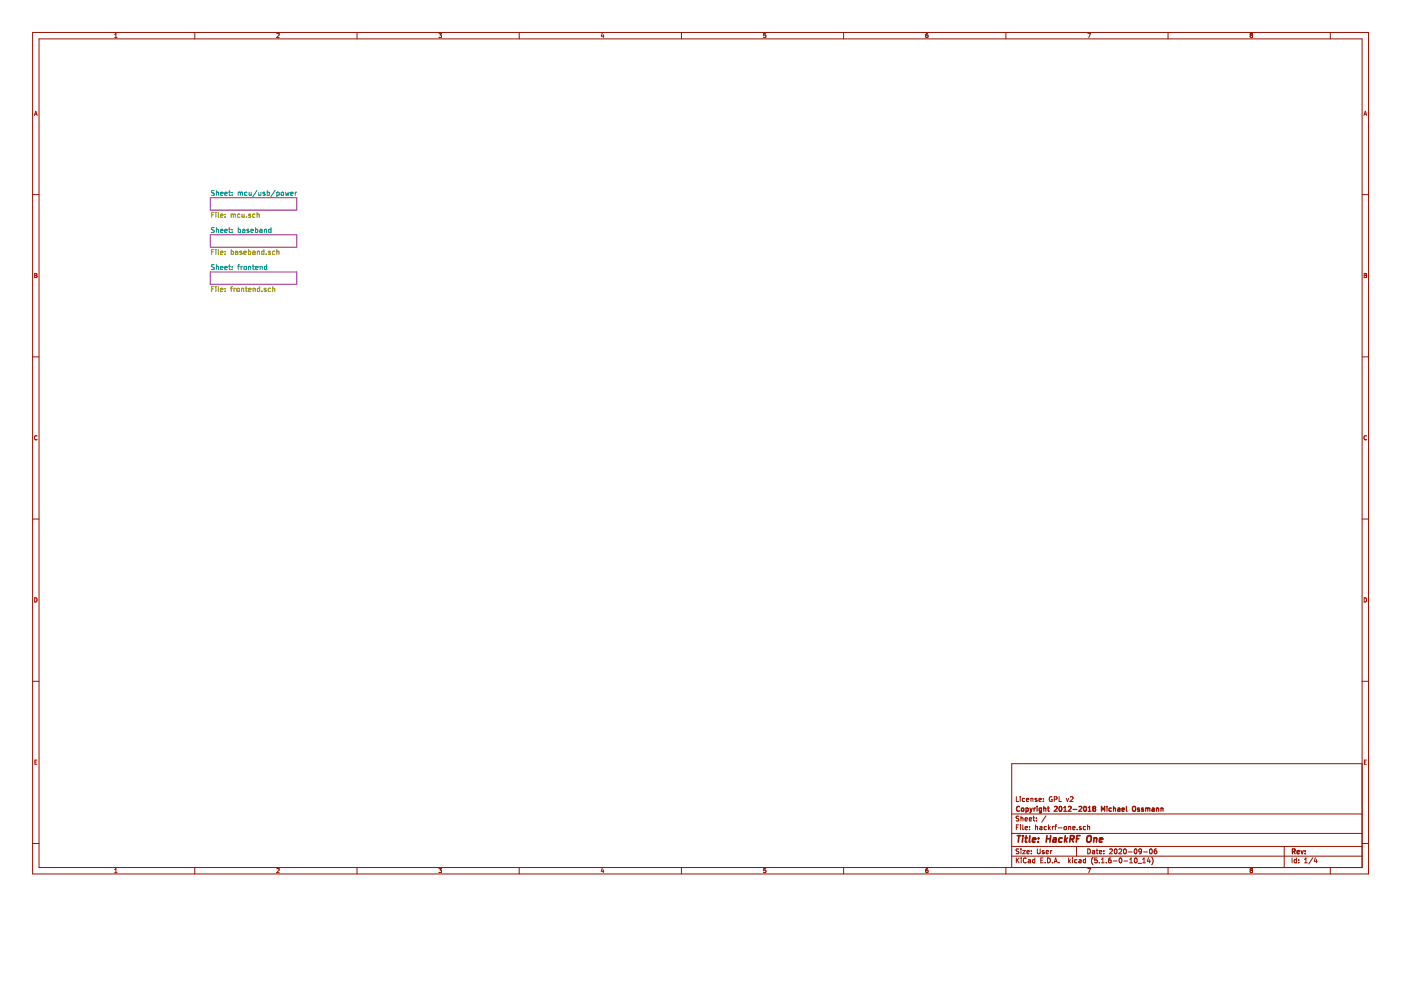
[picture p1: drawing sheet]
<svg xmlns="http://www.w3.org/2000/svg" width="297mm" height="210mm" viewBox="0 0 297 210" stroke-linecap="round" stroke-linejoin="round" font-family="sans-serif">
<path d="M0 0h297v209.9h-297z" fill-rule="evenodd" fill="#fff" stroke="#fff" stroke-width=".21"/>
<g fill="none" stroke="#981200" stroke-width=".21">
<path d="M6.9 6.9h283.3v178.4h-283.3zM8.3 8.2h280.5v175.7h-280.5zM24.3 8h.5M24.3 7.3l.3-.2v.9M41.3 6.9v1.3M58.7 7.1h.3l.2 .2-.5 .7h.5M75.7 6.9v1.3M93.1 7.1h.5l-.3 .3 .3 .1v.4M93.1 7.9h.1M93.1 7.9h.4M93.6 7.9h-.1M110.1 6.9v1.3"/>
<path d="M127.7 7l-.2 .7h.5M127.9 7.4v.6M144.5 6.9v1.3M162.4 7.1h-.5v.4l.4-.1 .1 .5h-.5M178.9 6.9v1.3M196.3 7.6l.1-.2 .4 .2-.1 .3h-.3M196.3 7.9h.1M196.7 7.1l-.4 .2v.6M213.3 6.9v1.3M230.6 7.1h.6l-.4 .9M247.6 6.9v1.3M265.2 7.4l-.2 .4 .2 .2 .3-.1"/>
<path d="M265.2 7.4l-.2-.1 .2-.2h.3l-.1 .3M265.2 7.4h.2M265.4 7.4l.1 .5M265.5 7.9h.1M282 6.9v1.3M7.3 24.5l.3-.9 .3 .9M7.4 24.2h.4M289.2 24.5l.3-.9 .3 .9M289.2 24.2h.5M6.9 41.3h1.4M7.3 58l.5 .1-.2 .3 .3 .2-.2 .3h-.4zM7.3 58.4h.3"/>
<path d="M288.8 41.3h1.4M289.2 58l.5 .1-.2 .3 .2 .2-.1 .3h-.4zM289.2 58.4h.3M6.9 75.7h1.4M288.8 75.7h1.4M7.9 93.2h-.1M7.9 92.4a.41 .41 0 0 0-.6 .4 .41 .41 0 0 0 .5 .4M289.7 92.4a.41 .41 0 0 0-.5 .4 .41 .41 0 0 0 .5 .4M289.7 93.2h.1M6.9 110.1h1.4M288.8 110.1h1.4M7.3 126.8a.45 .45 0 0 1 .6 .4 .45 .45 0 0 1-.6 .4z"/>
<path d="M289.2 126.8a.45 .45 0 0 1 .5 .4 .45 .45 0 0 1-.5 .4zM6.9 144.5h1.4M288.8 144.5h1.4M6.9 178.8h1.4M7.4 161.6h.3M7.8 161.2h-.4v.8h.4M214.5 179.5h74.3M214.5 176.7h74.3M214.5 172.6h74.3M215.5 168.9v1h.5M215.5 175.4h.3M216 174.9h-.5v1"/>
<path d="M216 173.1h-.5a.42 .42 0 0 0 .5 .6l-.1 .3h-.5M216.3 168.9v.1M216.3 169.3v.6M216.4 174.9v.1M216.4 175.2v.7M216.5 173v1.1M216.5 180v.1M216.5 173.5l.3-.1 .1 .7M216.8 174.9v.9l.2 .1M217.2 169.3h-.2l-.2 .2v.4h.4M217.3 175.6l.5-.1v-.2l-.3-.1-.2 .2 .1 .5h.4M217.3 173.7l.5-.1v-.2h-.3l-.2 .1 .1 .5h.4"/>
<path d="M217.6 169.6l.5-.1v-.2h-.3l-.2 .1 .1 .5h.4M218.2 173.7l.5-.1v-.2h-.3l-.2 .1 .1 .5h.4M218.3 175.3v.1M218.3 175.8v.1M218.6 169.3h.4v.6M218.6 169.3v.6M219 173.4h.4M219.2 173v.9l.2 .2M219.6 175.3h.3l.1 .6M219.6 174.9v1M219.7 174v.1M219.7 173.4v.1"/>
<path d="M219.9 169.3l-.5 .1 .1 .2h.4v.3h-.5M219.9 180v.8l.2 .2 .4-.2v-.8M220.3 169.6l.5-.1-.1-.2h-.3l-.1 .1v.5h.4M220.5 175.3h.4v.6M220.9 175.5l-.5 .2 .2 .2h.3M221.2 169.9h.1M221.2 169.3v.1M221.8 173l-.9 1.3M221.9 175.3l-.3-.1-.2 .2 .1 .5h.4M222.3 174.9v1M222.4 175.5l.3 .4M222.7 175.2l-.4 .4"/>
<path d="M223 169a.47 .47 0 0 0-.6 .4 .47 .47 0 0 0 .7 .5v-.4h-.2M223.1 175.2v.7M223.4 175.2l-.3 .2M223.5 169.5l.5-.1 .1-.4-.6-.1v1M223.6 175.2h.4M224 174.9l-.2 .1v.9M224.4 175.5h.7M224.6 168.9v1h.4M225.6 175.3h.5l-.1 .6-.4-.1zM226.1 169.3l.2 .6 .3-.6M226.6 175.3h.4v.6M226.6 175.2v.7"/>
<path d="M226.9 169l.4-.1 .2 .3-.6 .7h.6M227.5 175.6l.4-.1v-.2l-.3-.1-.1 .2v.5h.4M228.3 179.5v2M228.4 175.8v.1M229.2 175.3l-.4 .1 .4 .2v.3h-.4M230.2 175.3l-.3-.1-.2 .2v.4l.5 .1M230.6 175.3h.4v.6M230.6 174.9v1M230.6 180a.52 .52 0 0 1 .6 .5 .52 .52 0 0 1-.6 .5zM232.6 180v.9l.2 .1M245.2 180l-.5 .2v.6l.2 .2 .3-.1v-.5h-.3l-.2 .2M272.3 179.5v4.4"/>
<path d="M288.8 161.9h-74.3v22M288.8 178.8h1.4M289.3 161.6h.3M289.7 161.2h-.4v.8h.4M24.3 184.4l.3-.3v.9M24.3 185h.5M41.3 183.9v1.4M58.7 184.2l.3-.1 .2 .3-.5 .6h.5M75.7 183.9v1.4M93.1 184.1h.5l-.3 .4h.3v.4h-.5M110.1 183.9v1.4M127.7 184.1l-.2 .6h.5"/>
<path d="M127.9 184.4v.6M144.5 183.9v1.4M162.4 184.1h-.5v.4h.4l.1 .4h-.5M178.9 183.9v1.4M196.7 184.1l-.4 .2v.5l.1 .2 .3-.1v-.4h-.3l-.1 .1M213.3 183.9v1.4M214.5 181.5h74.3M215.5 181.9v1M215.6 182.3l.5 .6M216 180l-.5 .1a.42 .42 0 0 0 .5 .5l-.1 .4h-.5M216.1 181.9l-.6 .6M216.5 180.3v.7"/>
<path d="M216.5 181.9v.1M216.5 182.3v.6M216.8 180.3h.6l-.6 .7h.6M217.6 182a.46 .46 0 0 0-.7 .4 .46 .46 0 0 0 .7 .5M217.7 180.7l.5-.1v-.2l-.3-.1-.2 .2 .1 .5h.4M218 182.3h.4l.1 .6M218.5 182.5l-.5 .2 .1 .2h.4M218.7 180.9v.1M218.7 180.4v.1M219.4 182.3h-.3l-.2 .2 .1 .4h.4M219.4 181.9v1M220.7 182.4h.3"/>
<path d="M221.2 181.9h-.5v1h.5M221.4 180.4l-.4 .1v.1l.4 .1v.3h-.4M221.6 182.9h.1M221.8 180.7l.5-.1-.1-.2-.3-.1-.1 .2 .1 .5h.3M222.1 181.9a.52 .52 0 0 1 .6 .5 .52 .52 0 0 1-.6 .5zM222.7 180.3v.7M223 180.3l-.3 .2M223.1 182.9h.1M223.5 182.9l.3-1 .4 1M223.6 182.6h.5M224.6 182.9h.1M224.5 182.9h.1"/>
<path d="M226.6 181.9v1M226.7 182.6l.3 .3M227 182.3l-.4 .3M227.4 181.9v.1M227.4 182.3v.6M228.3 182.3h-.3l-.1 .2v.4h.4M228.8 182.3h.4v.6M229.2 182.5l-.5 .2 .2 .2h.3M230.2 182.3h-.3l-.2 .2v.4h.5M230.2 181.9v1M230.6 184.1h.6l-.4 .9M231.6 180.4h.4l.1 .6"/>
<path d="M231.7 181.8a1.18 1.18 0 0 0 0 1.5M232.1 180.6l-.5 .2 .1 .2h.4M232.4 180.3h.4M232.6 181.9h-.5v.5l.5-.1v.6h-.5M233.1 182.9h.1M233.1 180.7l.5-.1-.1-.2-.2-.1-.2 .2 .1 .5h.3M233.5 182.9h.6M233.5 182.2l.3-.3v1M234 180.9v.1M234 180.4v.1M234.6 182.9h.1M234.6 182.9h-.1"/>
<path d="M235.3 180.1l.4-.1 .2 .3-.7 .7h.7M235.5 181.9l-.4 .3-.1 .5 .2 .2h.4l-.1-.6h-.3l-.2 .2M236 182.6h.8M236.3 180.1l.2-.1a.56 .56 0 0 1 .3 .5 .56 .56 0 0 1-.3 .5l-.2-.4zM236.7 180.9v.1M237.2 180.1l.4-.1 .2 .3-.6 .7h.6M237.4 182l.1-.1a.5 .5 0 0 1 .4 .5 .5 .5 0 0 1-.5 .5l-.1-.3zM238.3 182.6h.8M238.4 180h.1a.5 .5 0 0 1 .3 .5 .5 .5 0 0 1-.4 .5l-.2-.4zM239.2 180.6h.8M239.5 182.9h.6M239.5 182.2l.3-.3v1"/>
<path d="M240.6 180.1l.1-.1a.5 .5 0 0 1 .4 .5 .5 .5 0 0 1-.5 .5l-.1-.4zM240.6 182l.1-.1a.5 .5 0 0 1 .4 .5 .5 .5 0 0 1-.4 .5l-.2-.3zM241.3 183h.8M242 180.4l-.2 .2h-.2l-.1-.5 .3-.1 .2 .2-.1 .7-.3 .1M242.3 182.9h.6M242.3 182.2l.3-.3v1M242.5 180.6h.8M243.5 181.9l-.2 .7h.6M243.8 182.3v.6M243.8 180.1l.2-.1a.5 .5 0 0 1 .3 .5 .5 .5 0 0 1-.4 .5l-.2-.4zM244.2 181.8a1.18 1.18 0 0 1 0 1.5M247.6 183.9v1.4"/>
<path d="M265.2 184.5l-.2-.2 .2-.2 .3 .1-.1 .3M265.2 184.5l-.2 .2 .2 .3 .3-.1v-.3M265.2 184.5h.2M265.4 184.5h.1M265.5 184.5v.1M273.9 181.9v1M274.9 182.3h-.3l-.2 .2 .1 .4h.4M274.9 181.9v1M275.4 182.9h.1M275.4 182.3v.1M276.6 182.9h.6M276.6 182.2l.3-.3v1"/>
<path d="M278.3 181.9l-.8 1.3M278.9 181.9l-.3 .7h.7M279.1 182.3v.6M282 183.9v1.4"/>
</g>
<g fill="none" stroke="#981200" stroke-width=".26">
<path d="M216.1 171.1a.46 .46 0 0 0-.6 .4 .46 .46 0 0 0 .6 .4M216.6 171.4h.4v.5h-.4zM217.5 171.4l.3-.1 .2 .2v.4l-.5 .1M217.5 171.3v1.1M218.3 171.3l.3 .7M218.6 172l-.3 .4M218.9 171.3l-.3 .7M219.2 171.3v.7M219.5 171.3l-.3 .2M219.9 171v.1M219.9 171.3v.7M220.8 171.4l-.3-.1-.2 .2 .1 .5h.4"/>
<path d="M220.8 171.3v.9l-.2 .2-.2-.1M221.3 171.4h.4v.6M221.3 171v1M222.1 171.3h.4M222.2 171v.9l.3 .1M223.6 171.1l.4-.1 .1 .3-.6 .7h.6M224.6 171.1l.2-.1a.5 .5 0 0 1 .4 .5 .5 .5 0 0 1-.5 .5l-.2-.4zM225.5 172h.6M225.5 171.3l.3-.3v1M226.5 171.1l.4-.1 .2 .3-.6 .7h.6M227.5 171.6h.8M228.8 171.1l.4-.1 .2 .3-.7 .7h.7"/>
<path d="M229.8 171.1l.2-.1a.5 .5 0 0 1 .4 .5 .5 .5 0 0 1-.5 .5l-.2-.4zM230.7 172h.6M230.7 171.3l.3-.3v1M231.9 171.4l-.2 .2 .2 .4 .4-.2-.2-.4M231.9 171.4l-.2-.2 .2-.2 .4 .1-.2 .3M231.9 171.4h.2M233.5 172v-1l.4 .7 .3-.7v1M234.7 171v.1M234.7 171.3v.7M235.6 171.4l-.3-.1-.2 .2 .1 .4 .4 .1M236.1 171.4h.4v.6M236.1 171v1"/>
<path d="M237 171.4h.4v.6M237.4 171.6l-.4 .2 .1 .2h.3M237.9 171.7l.5-.1-.1-.2-.3-.1-.1 .2v.5h.4M238.8 171v.9l.2 .1M240.2 171.1l.1-.1 .4 .1-.1 .9-.4-.1zM241.6 171.4l-.4 .1 .4 .2v.3h-.4M242.4 171.4l-.4 .1 .1 .1 .3 .1v.3h-.4M242.9 171.4l.3-.1 .1 .2M242.9 171.3v.7M243.3 171.5l.4-.1 .1 .6M243.3 171.5v.5M244.3 171.4h.4v.6"/>
<path d="M244.7 171.6l-.5 .2 .2 .2h.3M245.2 171.4h.4l.1 .6M245.2 171.3v.7M246.1 171.4h.4l.1 .6M246.1 171.3v.7M274 180.5h.5l.1-.4-.6-.1v1M274.3 180.5l.3 .5M275 180.7l.5-.1-.1-.2-.3-.1-.1 .2v.5h.4M275.8 180.3l.3 .7 .2-.7M276.7 180.9v.1M276.7 180.4v.1"/>
</g>
<g fill="none" stroke="#981200" stroke-width=".35">
<path d="M215.7 177.2h.8M216.1 177.2l-.2 1.4M216.9 177.6l-.2 1M216.9 177.2v.1M217.3 177.6h.5M217.6 177.2l-.2 1.2 .3 .2M218.4 177.2l-.2 1.2 .2 .2M218.9 178.1l.7-.1v-.3h-.6l-.1 .7 .1 .2 .4-.1M220.1 178.4v.2M220.2 177.7v.1M221.9 177.8h.8M222 177.2l-.2 1.4"/>
<path d="M222.8 177.2l-.2 1.4M223.4 177.7h.5v.9M223.9 178l-.7 .2 .2 .4 .5-.1M225.2 177.7h-.5l-.2 .6 .2 .3 .4-.1M225.9 177.2l-.2 1.4M225.9 178l.3 .6M226.3 177.6l-.6 .6M226.9 177.9l.7-.1 .1-.2-.1-.4h-.6l-.2 1.4M227.2 177.9l.4 .7M228.3 177.8h.4M229 177.2h-.6l-.2 1.4M230.6 177.4l.5-.2a.78 .78 0 0 1 .3 .8 .78 .78 0 0 1-.7 .6l-.1-.1a.97 .97 0 0 1 0-1.1z"/>
<path d="M232 177.8l.5-.1-.1 .9M232 177.6l-.1 1M233.1 178.1l.7-.1-.1-.3-.3-.1-.3 .2v.7h.6"/>
</g>
<path d="M44.6 41.9h18.3v2.7h-18.3zM44.6 49.8h18.3v2.6h-18.3zM44.6 57.7h18.3v2.6h-18.3z" fill="none" stroke="#982296" stroke-width=".21"/>
<g fill="none" stroke="#009596" stroke-width=".21">
<path d="M45.4 56.2h-.5a.45 .45 0 0 0 .5 .6l-.1 .3h-.5M45.4 40.4l-.5 .1a.45 .45 0 0 0 .5 .5l-.1 .4h-.5M45.4 48.3h-.5a.45 .45 0 0 0 .5 .6l-.1 .4h-.5M45.9 40.4v1M45.9 48.3v1M45.9 56.1v1.1M45.9 40.8h.4v.6M45.9 48.7h.4v.6M45.9 56.6l.4-.1v.7M46.8 56.8l.5-.1-.1-.2h-.3l-.1 .1v.5h.4M46.8 41.1l.5-.1-.1-.2-.3-.1-.1 .2v.5h.4M46.8 49l.5-.2-.1-.1-.3-.1-.1 .1v.6h.4"/>
<path d="M47.7 56.8l.5-.1-.1-.2h-.3l-.1 .1v.5h.4M47.7 41.1l.5-.1-.1-.2-.3-.1-.1 .2v.5h.4M47.7 49l.5-.2-.1-.1-.3-.1-.1 .1v.6h.4M48.5 56.5h.4M48.5 48.6h.4M48.5 40.7h.4M48.6 56.1v.9l.3 .2M48.6 40.4v.9l.3 .1M48.6 48.3v.8l.3 .2M49.2 57.1v.1M49.2 40.8h.1M49.2 41.3v.1"/>
<path d="M49.2 48.7h.1M49.2 49.2v.1M49.2 56.5v.1M50.4 56.5h.4M50.5 40.7v.7M50.5 48.3v1M50.5 48.7l.3-.1 .2 .2-.1 .5h-.4M50.5 40.8l.3-.1 .2 .2M50.8 56.1l-.3 .2v.9M51 40.9l.4-.1v.6M51 40.9v.5M51.1 56.5v.7"/>
<path d="M51.4 56.5l-.3 .2M51.5 48.7h.4v.6M51.8 56.6h.4v.5h-.4zM51.9 48.8l-.5 .2 .2 .3h.3M52.4 40.8l-.3-.1-.2 .2 .1 .5h.4M52.7 56.6l.4-.1 .1 .7M52.7 56.5v.7M52.8 48.7h-.4l.4 .3v.3h-.4M52.8 40.7l.1 .7 .4-.1M53.2 49l.5-.2v-.1l-.3-.1-.2 .1 .1 .6h.4M53.3 40.7v.7M53.5 56.5h.4"/>
<path d="M53.7 56.1v.9l.2 .2M54.2 48.7l.3-.1 .2 .2-.1 .5h-.4M54.2 48.3v1M54.2 56.8l.5-.1v-.2h-.3l-.2 .1 .1 .5h.4M54.5 40.3l-.9 1.4M54.9 40.7v.7l.4-.1M55.1 48.7h.4l.1 .6M55.1 56.6l.5-.1v.7M55.1 56.5v.7M55.3 40.7v.7M55.6 48.8l-.5 .2 .1 .3h.4M56.1 48.7h.4v.6"/>
<path d="M56.1 48.6v.7M56.2 40.8l-.3-.1-.1 .2 .4 .2v.3h-.4M56.5 56.5h-.2l-.2 .2 .1 .4h.3M56.5 56.1v1.1M56.7 40.8l.2-.1 .3 .2-.1 .5h-.4M56.7 40.4v1M57.5 48.7l-.3-.1-.3 .2 .2 .5h.4M57.5 48.3v1M58.3 40.3l-.8 1.4M58.7 40.8l.3-.1 .2 .2-.1 .5h-.4M58.7 40.7v1.1M59.7 40.8l.3-.1 .1 .2-.1 .5-.4-.2z"/>
<path d="M59.7 40.8h.1M60.5 40.7l.2 .7 .2-.5 .2 .5 .2-.7M61.6 41.1l.5-.1v-.2l-.3-.1-.2 .2 .1 .5h.4M62.6 40.7v.7M62.9 40.7l-.3 .2"/>
</g>
<g fill="none" stroke="#969400" stroke-width=".21">
<path d="M44.9 53.4h.3M44.9 45.5h.3M45.4 45h-.5v1.1M45.4 52.9h-.5v1.1M45.8 45v.1M45.8 45.4v.7M45.8 52.9v.1M45.8 53.3v.7M46.3 45v.9l.1 .2M46.3 52.9v.9l.1 .2M46.8 45.7l.5-.1-.1-.2h-.3l-.1 .1v.5h.4M46.8 53.6l.5-.1-.1-.2h-.3l-.1 .1v.5h.4"/>
<path d="M47.7 45.4v.1M47.7 46v.1M47.7 53.3v.1M47.7 53.8v.2M49 45.4v.7M49 52.9v1.1M49 53.3h.3l.2 .1-.1 .5h-.4M49 45.5l.3-.1 .2 .1M49.5 45.5l.1-.1h.3v.7M49.5 45.5v.6M50 53.3h.4v.7M50.4 53.5l-.5 .2 .2 .3 .3-.1"/>
<path d="M50.9 45.4h-.3l-.2 .2 .1 .4h.4M51.3 53.3h-.3l-.1 .1 .4 .3v.2h-.4M51.3 45.4l.1 .6h.4M51.7 53.6l.5-.1v-.2h-.3l-.2 .1 .1 .5h.4M51.8 45.4v.7M52.3 46v.1M52.7 52.9v1.1M52.7 53.3h.3l.2 .1-.1 .5h-.4M53.1 45.4l-.4 .1 .4 .3v.2h-.4M53.6 53.3h.4l.1 .7M54.1 53.5l-.5 .2 .1 .3 .4-.1M54.1 45.4h-.3l-.2 .2 .1 .4h.4"/>
<path d="M54.5 45.5l.4-.1 .1 .7M54.5 45v1.1M54.6 53.3v.7M54.6 53.3h.4v.7M56 53.3h-.3l-.2 .1 .1 .5h.4M56 52.9v1.1M56.5 53.8v.2M57.3 53.3l-.4 .1 .4 .3v.2h-.4M58.3 53.3h-.4l-.1 .1 .1 .5h.4M58.7 53.3h.4l.1 .7M58.7 52.9v1.1M44.9 61.3h.3"/>
<path d="M45.4 60.8h-.5v1M45.8 60.8v.1M45.8 61.1v.7M46.3 60.8v.9l.1 .1M46.8 61.5l.5-.1-.1-.2-.3-.1-.1 .2v.5h.4M47.7 61.7v.1M47.7 61.2v.1M48.9 61.1h.4M49.3 60.8l-.3 .1v.9M49.6 61.1v.7M49.9 61.1l-.3 .2M50.3 61.2h.4v.6l-.4-.1z"/>
<path d="M51.2 61.2h.4l.1 .6M51.2 61.1v.7M52 61.1h.4M52.2 60.8v.9l.2 .1M52.7 61.5l.5-.1v-.2l-.3-.1-.2 .2 .1 .5h.4M53.7 61.2h.4v.6M53.7 61.1v.7M55.1 61.2l-.3-.1-.2 .2 .1 .5h.4M55.1 60.8v1M55.6 61.7v.1M56.4 61.2l-.4 .1 .4 .2v.3h-.4M57.4 61.2l-.3-.1-.2 .2v.5h.5"/>
<path d="M57.8 61.2h.4l.1 .6M57.8 60.8v1"/>
</g>
</svg>
